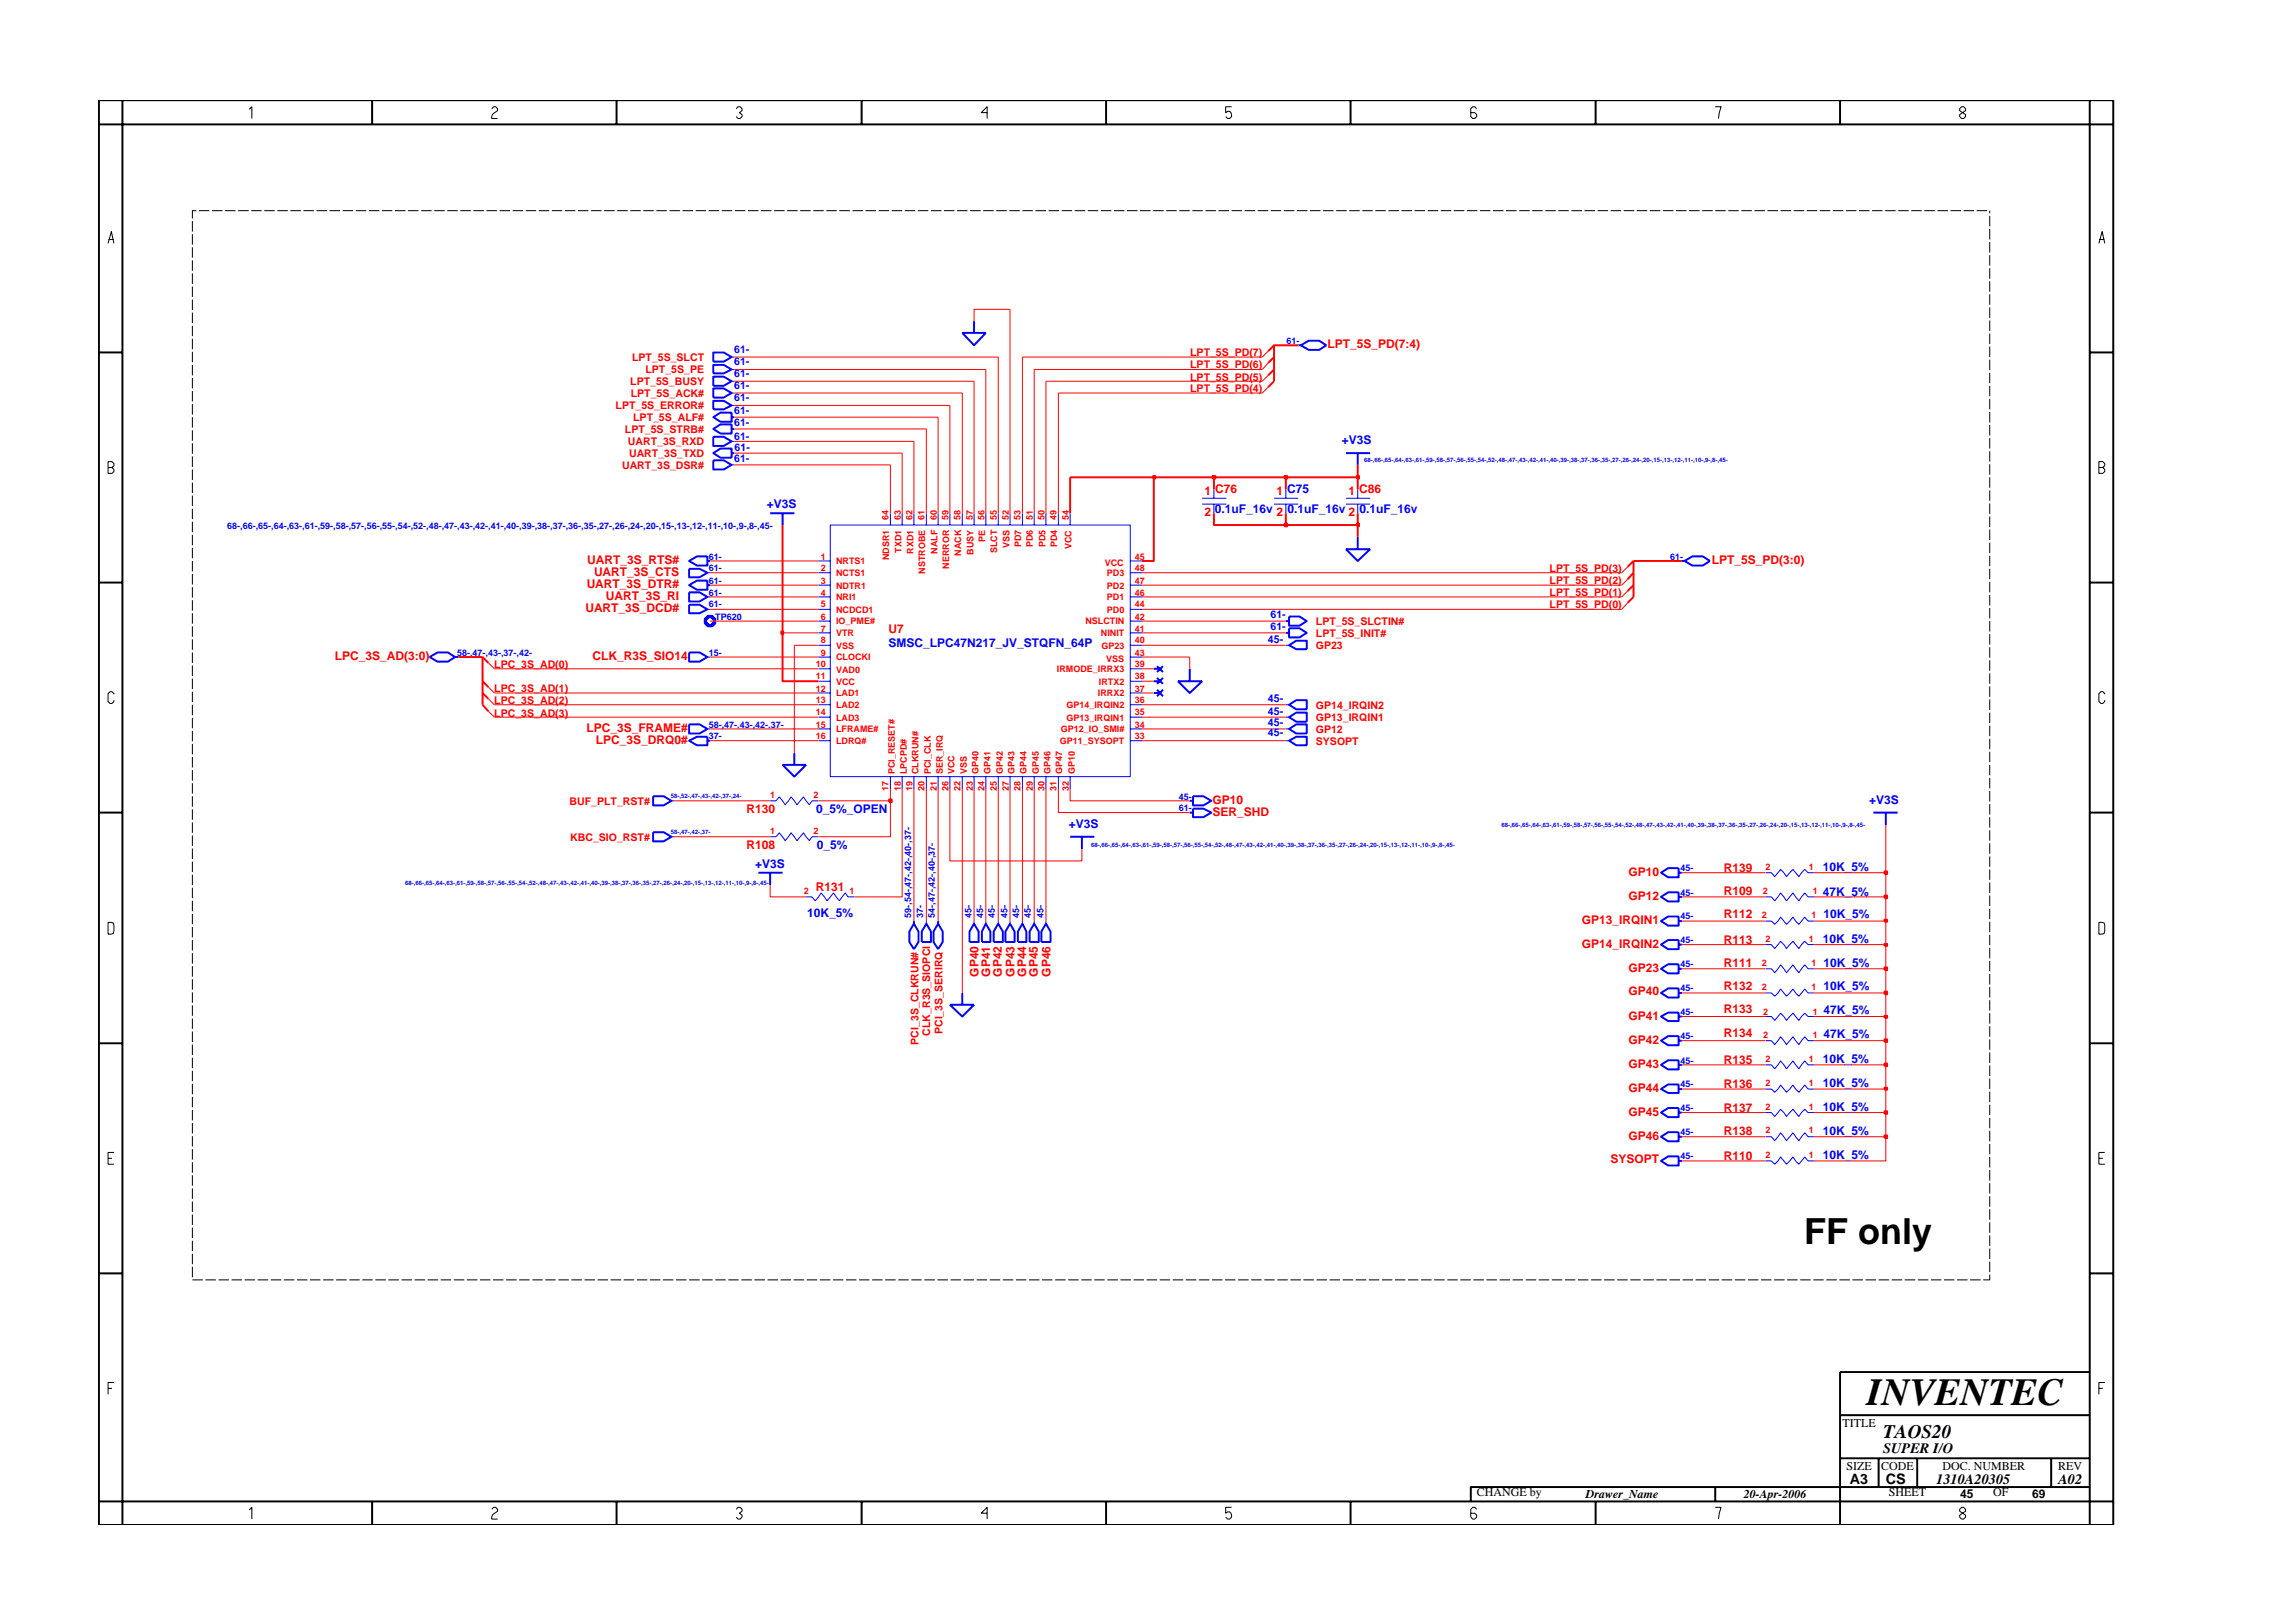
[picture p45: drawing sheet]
<svg xmlns="http://www.w3.org/2000/svg" width="297mm" height="210mm" viewBox="0 0 297 210" stroke-linecap="round" stroke-linejoin="round" font-family="sans-serif">
<defs><g id="words">
<text font-size="5" x="241.8" y="182">INVENTEC</text>
<text font-size="4.7" x="233.7" y="161.2">FF only</text>
<text font-size="2.5" x="244" y="186.3">TAOS20</text>
<g font-size="1.9">
<text x="244" y="188.2">SUPER I/O</text>
<text x="239.6" y="192.2">A3</text>
<text x="244.3" y="192.3">CS</text>
<text x="250.8" y="192.2">1310A20305</text>
<text x="266.6" y="192.2">A02</text>
</g>
<g font-size="1.6" fill="#f00">
<text x="172" y="45.1">LPT_5S_PD(7:4)</text>
<text x="156.1" y="64.1">1 C76</text>
<text x="165.4" y="64.1">1 C75</text>
<text x="174.7" y="64.1">1 C86</text>
<text x="156.1" y="66.9">2</text>
<text x="165.4" y="66.9">2</text>
<text x="174.7" y="66.9">2</text>
<text x="76" y="76.2">UART_3S_DTR#</text>
<text x="76.1" y="73.1">UART_3S_RTS#</text>
<text x="76.9" y="74.6">UART_3S_CTS</text>
<text x="78.5" y="77.7">UART_3S_RI</text>
<text x="221.8" y="73.1">LPT_5S_PD(3:0)</text>
<text x="75.8" y="79.3">UART_3S_DCD#</text>
<text x="115.1" y="82">U7</text>
<text x="43.4" y="85.5">LPC_3S_AD(3:0)</text>
<text x="76.8" y="85.5">CLK_R3S_SIO14</text>
<text x="76" y="94.8">LPC_3S_FRAME#</text>
<text x="77.2" y="96.4">LPC_3S_DRQ0#</text>
<text x="96.7" y="105.3">R130</text>
<text x="157.1" y="105.7">SER_SHD</text>
<text x="157.1" y="104.2">GP10</text>
<text x="96.7" y="109.9">R108</text>
<text x="210.9" y="113.5">GP10</text>
<text x="223.3" y="113">R139</text>
<text x="105.7" y="115.4">R131</text>
<text x="204.9" y="119.7">GP13_IRQIN1</text>
<text x="210.9" y="116.6">GP12</text>
<text x="223.3" y="115.9">R109</text>
<text x="223.3" y="119">R112</text>
<text x="204.9" y="122.8">GP14_IRQIN2</text>
<text x="210.9" y="125.9">GP23</text>
<text x="223.3" y="122.3">R113</text>
<text x="223.3" y="125.3">R111</text>
<text x="126.8" y="126.5" transform="rotate(-90 126.8 126.5)">GP40</text>
<text x="128.3" y="126.5" transform="rotate(-90 128.3 126.5)">GP41</text>
<text x="129.8" y="126.5" transform="rotate(-90 129.8 126.5)">GP42</text>
<text x="131.4" y="126.5" transform="rotate(-90 131.4 126.5)">GP43</text>
<text x="132.9" y="126.5" transform="rotate(-90 132.9 126.5)">GP44</text>
<text x="134.5" y="126.5" transform="rotate(-90 134.5 126.5)">GP45</text>
<text x="136.1" y="126.5" transform="rotate(-90 136.1 126.5)">GP46</text>
<text x="210.9" y="129">GP40</text>
<text x="223.3" y="131.2">R133</text>
<text x="223.3" y="128.3">R132</text>
<text x="210.9" y="132.1">GP41</text>
<text x="210.9" y="135.2">GP42</text>
<text x="223.3" y="137.8">R135</text>
<text x="223.3" y="134.4">R134</text>
<text x="210.9" y="138.4">GP43</text>
<text x="210.9" y="141.4">GP44</text>
<text x="223.3" y="140.9">R136</text>
<text x="210.9" y="144.5">GP45</text>
<text x="210.9" y="147.7">GP46</text>
<text x="223.3" y="144">R137</text>
<text x="223.3" y="147.1">R138</text>
<text x="208.6" y="150.7">SYSOPT</text>
<text x="223.3" y="150.2">R110</text>
</g>
<g font-size="1.6" fill="#00f">
<text x="173.8" y="57.5">+V3S</text>
<text x="99.3" y="65.8">+V3S</text>
<text x="157.4" y="66.5">0.1uF_16v</text>
<text x="166.8" y="66.5">0.1uF_16v</text>
<text x="176.1" y="66.5">0.1uF_16v</text>
<text x="115.1" y="83.8">SMSC_LPC47N217_JV_STQFN_64P</text>
<text x="105.7" y="105.3">0_5%_OPEN</text>
<text x="138.5" y="107.3">+V3S</text>
<text x="242.1" y="104.2">+V3S</text>
<text x="97.8" y="112.5">+V3S</text>
<text x="105.8" y="109.9">0_5%</text>
<text x="236.1" y="112.9">10K_5%</text>
<text x="104.6" y="118.7">10K_5%</text>
<text x="236.1" y="116">47K_5%</text>
<text x="236.2" y="119">10K_5%</text>
<text x="236.1" y="122.2">10K_5%</text>
<text x="236.2" y="125.3">10K_5%</text>
<text x="236.2" y="131.3">47K_5%</text>
<text x="236.2" y="128.3">10K_5%</text>
<text x="236.1" y="137.7">10K_5%</text>
<text x="236.2" y="134.5">47K_5%</text>
<text x="236.1" y="144">10K_5%</text>
<text x="236.1" y="140.8">10K_5%</text>
<text x="236.1" y="147">10K_5%</text>
<text x="236.1" y="150.1">10K_5%</text>
</g>
<g font-size="1.6">
<text x="238.7" y="184.8">TITLE</text>
<text x="239.2" y="190.4">SIZE</text>
<text x="243.7" y="190.4">CODE</text>
<text x="251.6" y="190.4">DOC. NUMBER</text>
<text x="266.6" y="190.4">REV</text>
<text x="191.3" y="193.9">CHANGE by</text>
<text x="205.4" y="194.1">Drawer_Name</text>
<text x="225.9" y="194.1">20-Apr-2006</text>
<text x="244.7" y="193.9">SHEET</text>
<text x="253.9" y="194.1">45</text>
<text x="258.2" y="193.9">OF</text>
<text x="263.3" y="194.1">69</text>
</g>
<g font-size="1.4" fill="#f00">
<text x="81.9" y="46.8">LPT_5S_SLCT</text>
<text x="154.2" y="46.2">LPT_5S_PD(7)</text>
<text x="154.2" y="47.7">LPT_5S_PD(6)</text>
<text x="79.7" y="53">LPT_5S_ERROR#</text>
<text x="81.6" y="49.9">LPT_5S_BUSY</text>
<text x="81.7" y="51.4">LPT_5S_ACK#</text>
<text x="83.6" y="48.4">LPT_5S_PE</text>
<text x="154.2" y="49.3">LPT_5S_PD(5)</text>
<text x="154.2" y="50.8">LPT_5S_PD(4)</text>
<text x="81" y="56.1">LPT_5S_STRB#</text>
<text x="81.3" y="57.7">UART_3S_RXD</text>
<text x="81.5" y="59.2">UART_3S_TXD</text>
<text x="82" y="54.6">LPT_5S_ALF#</text>
<text x="80.6" y="60.7">UART_3S_DSR#</text>
<text x="200.7" y="74.1">LPT_5S_PD(3)</text>
<text x="200.7" y="75.7">LPT_5S_PD(2)</text>
<text x="200.7" y="77.2">LPT_5S_PD(1)</text>
<text x="170.5" y="81">LPT_5S_SLCTIN#</text>
<text x="170.5" y="82.5">LPT_5S_INIT#</text>
<text x="200.7" y="78.8">LPT_5S_PD(0)</text>
<text x="64" y="89.7">LPC_3S_AD(1)</text>
<text x="64" y="86.6">LPC_3S_AD(0)</text>
<text x="170.5" y="84.1">GP23</text>
<text x="64" y="91.2">LPC_3S_AD(2)</text>
<text x="64" y="92.8">LPC_3S_AD(3)</text>
<text x="170.5" y="93.4">GP13_IRQIN1</text>
<text x="170.5" y="94.9">GP12</text>
<text x="170.5" y="91.8">GP14_IRQIN2</text>
<text x="170.5" y="96.5">SYSOPT</text>
<text x="73.8" y="104.3">BUF_PLT_RST#</text>
<text x="73.9" y="108.9">KBC_SIO_RST#</text>
<text x="119" y="135.3" transform="rotate(-90 119 135.3)">PCI_3S_CLKRUN#</text>
<text x="120.5" y="134.2" transform="rotate(-90 120.5 134.2)">CLK_R3S_SIOPCI</text>
<text x="122.1" y="134" transform="rotate(-90 122.1 134)">PCI_3S_SERIRQ</text>
</g>
<g font-size="1.4" fill="#00f">
<text x="95.1" y="45.8">61-</text>
<text x="95.1" y="47.3">61-</text>
<text x="95.1" y="50.4">61-</text>
<text x="95.1" y="53.6">61-</text>
<text x="95.1" y="48.9">61-</text>
<text x="95.1" y="51.9">61-</text>
<text x="95.1" y="57">61-</text>
<text x="95.1" y="59.9">61-</text>
<text x="95.1" y="55.2">61-</text>
<text x="95.2" y="58.4">61-</text>
<text x="164.3" y="83.3">45-</text>
<text x="164.6" y="81.6">61-</text>
<text x="164.6" y="80">61-</text>
<text x="164.3" y="95.4">45-</text>
<text x="164.3" y="91">45-</text>
<text x="164.3" y="94.1">45-</text>
<text x="164.3" y="92.6">45-</text>
</g>
<g font-size="1.2" fill="#00f">
<text x="166.7" y="44.6">61-</text>
<text x="29.4" y="68.5">68-,66-,65-,64-,63-,61-,59-,58-,57-,56-,55-,54-,52-,48-,47-,43-,42-,41-,40-,39-,38-,37-,36-,35-,27-,26-,24-,20-,15-,13-,12-,11-,10-,9-,8-,45-</text>
<text x="91.8" y="74">61-</text>
<text x="91.8" y="77.2">61-</text>
<text x="91.8" y="75.6">61-</text>
<text x="91.8" y="72.5">61-</text>
<text x="216.4" y="72.5">61-</text>
<text x="91.8" y="78.7">61-</text>
<text x="92.7" y="80.3">TP620</text>
<text x="59.2" y="84.9">58-,47-,43-,37-,42-</text>
<text x="91.8" y="84.9">15-</text>
<text x="91.8" y="95.8">37-</text>
<text x="91.8" y="94.3">58-,47-,43-,42-,37-</text>
<text x="152.7" y="103.6">45-</text>
<text x="152.7" y="105.1">61-</text>
<text x="217.7" y="112.9">45-</text>
<text x="118.1" y="118.9" transform="rotate(-90 118.1 118.9)">59-,54-,47-,42-,40-,37-</text>
<text x="119.6" y="118.9" transform="rotate(-90 119.6 118.9)">37-</text>
<text x="121.1" y="118.9" transform="rotate(-90 121.1 118.9)">54-,47-,42-,40-,37-</text>
<text x="125.8" y="118.9" transform="rotate(-90 125.8 118.9)">45-</text>
<text x="127.4" y="118.9" transform="rotate(-90 127.4 118.9)">45-</text>
<text x="128.9" y="118.9" transform="rotate(-90 128.9 118.9)">45-</text>
<text x="130.5" y="118.9" transform="rotate(-90 130.5 118.9)">45-</text>
<text x="132" y="118.9" transform="rotate(-90 132 118.9)">45-</text>
<text x="133.5" y="118.9" transform="rotate(-90 133.5 118.9)">45-</text>
<text x="135.2" y="118.9" transform="rotate(-90 135.2 118.9)">45-</text>
<text x="217.7" y="119.1">45-</text>
<text x="217.7" y="116">45-</text>
<text x="217.7" y="122.2">45-</text>
<text x="217.7" y="125.3">45-</text>
<text x="217.7" y="131.5">45-</text>
<text x="217.7" y="128.4">45-</text>
<text x="217.7" y="134.6">45-</text>
<text x="217.7" y="137.8">45-</text>
<text x="217.7" y="144">45-</text>
<text x="217.7" y="140.8">45-</text>
<text x="217.7" y="147.1">45-</text>
<text x="217.7" y="150.1">45-</text>
</g>
<g font-size="1.2" fill="#f00">
<text x="115.1" y="67.4" transform="rotate(-90 115.1 67.4)">64</text>
<text x="116.7" y="67.4" transform="rotate(-90 116.7 67.4)">63</text>
<text x="116.8" y="71.6" transform="rotate(-90 116.8 71.6)">TXD1</text>
<text x="118.2" y="67.4" transform="rotate(-90 118.2 67.4)">62</text>
<text x="118.3" y="71.7" transform="rotate(-90 118.3 71.7)">RXD1</text>
<text x="119.7" y="67.4" transform="rotate(-90 119.7 67.4)">61</text>
<text x="121.4" y="67.4" transform="rotate(-90 121.4 67.4)">60</text>
<text x="121.4" y="71.7" transform="rotate(-90 121.4 71.7)">NALF</text>
<text x="122.9" y="67.4" transform="rotate(-90 122.9 67.4)">59</text>
<text x="124.4" y="67.4" transform="rotate(-90 124.4 67.4)">58</text>
<text x="124.5" y="72" transform="rotate(-90 124.5 72)">NACK</text>
<text x="126" y="67.4" transform="rotate(-90 126 67.4)">57</text>
<text x="126.1" y="71.8" transform="rotate(-90 126.1 71.8)">BUSY</text>
<text x="127.5" y="67.4" transform="rotate(-90 127.5 67.4)">56</text>
<text x="127.6" y="70.2" transform="rotate(-90 127.6 70.2)">PE</text>
<text x="129.1" y="67.4" transform="rotate(-90 129.1 67.4)">55</text>
<text x="129.2" y="71.7" transform="rotate(-90 129.2 71.7)">SLCT</text>
<text x="130.7" y="67.4" transform="rotate(-90 130.7 67.4)">52</text>
<text x="130.8" y="70.9" transform="rotate(-90 130.8 70.9)">VSS</text>
<text x="132.2" y="67.4" transform="rotate(-90 132.2 67.4)">53</text>
<text x="132.3" y="70.9" transform="rotate(-90 132.3 70.9)">PD7</text>
<text x="133.8" y="67.4" transform="rotate(-90 133.8 67.4)">51</text>
<text x="133.8" y="70.9" transform="rotate(-90 133.8 70.9)">PD6</text>
<text x="135.3" y="67.4" transform="rotate(-90 135.3 67.4)">50</text>
<text x="135.4" y="70.9" transform="rotate(-90 135.4 70.9)">PD5</text>
<text x="136.8" y="67.4" transform="rotate(-90 136.8 67.4)">49</text>
<text x="136.9" y="70.9" transform="rotate(-90 136.9 70.9)">PD4</text>
<text x="138.5" y="67.4" transform="rotate(-90 138.5 67.4)">54</text>
<text x="138.8" y="71.1" transform="rotate(-90 138.8 71.1)">VCC</text>
<text x="106.3" y="74">2</text>
<text x="106.3" y="75.6">3</text>
<text x="106.3" y="77.2">4</text>
<text x="106.3" y="72.5">1</text>
<text x="108.3" y="74.6">NCTS1</text>
<text x="108.3" y="76.2">NDTR1</text>
<text x="108.3" y="77.8">NRI1</text>
<text x="108.3" y="73.1">NRTS1</text>
<text x="115.2" y="72.6" transform="rotate(-90 115.2 72.6)">NDSR1</text>
<text x="119.8" y="74.3" transform="rotate(-90 119.8 74.3)">NSTROBE</text>
<text x="123" y="73.7" transform="rotate(-90 123 73.7)">NERROR</text>
<text x="143.1" y="73.3">VCC</text>
<text x="143.4" y="77.8">PD1</text>
<text x="143.4" y="76.2">PD2</text>
<text x="143.4" y="74.6">PD3</text>
<text x="147" y="77.2">46</text>
<text x="147" y="75.6">47</text>
<text x="147" y="74">48</text>
<text x="147" y="72.5">45</text>
<text x="106.3" y="81.8">7</text>
<text x="106.3" y="80.3">6</text>
<text x="106.3" y="83.3">8</text>
<text x="106.3" y="78.7">5</text>
<text x="108.3" y="82.4">VTR</text>
<text x="108.3" y="80.9">IO_PME#</text>
<text x="108.3" y="79.4">NCDCD1</text>
<text x="140.6" y="80.9">NSLCTIN</text>
<text x="142.6" y="82.4">NINIT</text>
<text x="143.4" y="79.4">PD0</text>
<text x="147" y="81.8">41</text>
<text x="147" y="80.3">42</text>
<text x="147" y="78.7">44</text>
<text x="147" y="83.3">40</text>
<text x="105.7" y="89.6">12</text>
<text x="105.7" y="88">11</text>
<text x="105.7" y="86.5">10</text>
<text x="106.3" y="84.9">9</text>
<text x="108.3" y="85.6">CLOCKI</text>
<text x="108.3" y="87.2">VAD0</text>
<text x="108.3" y="84.1">VSS</text>
<text x="108.3" y="88.7">VCC</text>
<text x="136.9" y="87.1">IRMODE_IRRX3</text>
<text x="142.4" y="88.7">IRTX2</text>
<text x="142.7" y="84">GP23</text>
<text x="143.3" y="85.7">VSS</text>
<text x="147" y="86.5">39</text>
<text x="147" y="89.6">37</text>
<text x="147" y="88">38</text>
<text x="147" y="84.9">43</text>
<text x="105.7" y="91.1">13</text>
<text x="105.7" y="92.7">14</text>
<text x="105.7" y="95.8">16</text>
<text x="105.7" y="94.3">15</text>
<text x="108.3" y="90.2">LAD1</text>
<text x="108.3" y="91.7">LAD2</text>
<text x="108.3" y="93.3">LAD3</text>
<text x="108.3" y="94.9">LFRAME#</text>
<text x="137.4" y="94.9">GP12_IO_SMI#</text>
<text x="138.1" y="93.3">GP13_IRQIN1</text>
<text x="138.1" y="91.7">GP14_IRQIN2</text>
<text x="142.2" y="90.2">IRRX2</text>
<text x="147" y="95.8">33</text>
<text x="147" y="94.3">34</text>
<text x="147" y="92.7">35</text>
<text x="147" y="91.1">36</text>
<text x="108.3" y="96.4">LDRQ#</text>
<text x="115.9" y="100.3" transform="rotate(-90 115.9 100.3)">PCI_RESET#</text>
<text x="117.5" y="100.3" transform="rotate(-90 117.5 100.3)">LPCPD#</text>
<text x="119" y="100.3" transform="rotate(-90 119 100.3)">CLKRUN#</text>
<text x="120.6" y="100.3" transform="rotate(-90 120.6 100.3)">PCI_CLK</text>
<text x="122.1" y="100.3" transform="rotate(-90 122.1 100.3)">SER_IRQ</text>
<text x="123.6" y="100.3" transform="rotate(-90 123.6 100.3)">VCC</text>
<text x="125.3" y="100.3" transform="rotate(-90 125.3 100.3)">VSS</text>
<text x="126.8" y="100.3" transform="rotate(-90 126.8 100.3)">GP40</text>
<text x="128.3" y="100.3" transform="rotate(-90 128.3 100.3)">GP41</text>
<text x="129.9" y="100.3" transform="rotate(-90 129.9 100.3)">GP42</text>
<text x="131.4" y="100.3" transform="rotate(-90 131.4 100.3)">GP43</text>
<text x="133" y="100.3" transform="rotate(-90 133 100.3)">GP44</text>
<text x="134.6" y="100.3" transform="rotate(-90 134.6 100.3)">GP45</text>
<text x="136.1" y="100.3" transform="rotate(-90 136.1 100.3)">GP46</text>
<text x="137.3" y="96.4">GP11_SYSOPT</text>
<text x="137.6" y="100.3" transform="rotate(-90 137.6 100.3)">GP47</text>
<text x="139.2" y="100.3" transform="rotate(-90 139.2 100.3)">GP10</text>
<text x="99.8" y="103.4">1</text>
<text x="105.4" y="103.4">2</text>
<text x="115.1" y="102.5" transform="rotate(-90 115.1 102.5)">17</text>
<text x="116.7" y="102.5" transform="rotate(-90 116.7 102.5)">18</text>
<text x="118.2" y="102.5" transform="rotate(-90 118.2 102.5)">19</text>
<text x="119.7" y="102.5" transform="rotate(-90 119.7 102.5)">20</text>
<text x="121.4" y="102.5" transform="rotate(-90 121.4 102.5)">21</text>
<text x="122.9" y="102.5" transform="rotate(-90 122.9 102.5)">26</text>
<text x="124.4" y="102.5" transform="rotate(-90 124.4 102.5)">22</text>
<text x="126" y="102.5" transform="rotate(-90 126 102.5)">23</text>
<text x="127.5" y="102.5" transform="rotate(-90 127.5 102.5)">24</text>
<text x="129.1" y="102.5" transform="rotate(-90 129.1 102.5)">25</text>
<text x="130.7" y="102.5" transform="rotate(-90 130.7 102.5)">27</text>
<text x="132.2" y="102.5" transform="rotate(-90 132.2 102.5)">28</text>
<text x="133.8" y="102.5" transform="rotate(-90 133.8 102.5)">29</text>
<text x="135.3" y="102.5" transform="rotate(-90 135.3 102.5)">30</text>
<text x="136.8" y="102.5" transform="rotate(-90 136.8 102.5)">31</text>
<text x="138.5" y="102.5" transform="rotate(-90 138.5 102.5)">32</text>
<text x="99.8" y="108.1">1</text>
<text x="105.4" y="108.1">2</text>
<text x="228.7" y="112.7">2</text>
<text x="234.3" y="112.7">1</text>
<text x="104.1" y="115.8">2</text>
<text x="110" y="115.8">1</text>
<text x="228.2" y="118.9">2</text>
<text x="228.4" y="115.8">2</text>
<text x="234.7" y="119">1</text>
<text x="234.8" y="115.8">1</text>
<text x="228.2" y="125.1">2</text>
<text x="228.7" y="122">2</text>
<text x="234.3" y="122">1</text>
<text x="234.7" y="125.2">1</text>
<text x="228.2" y="128.2">2</text>
<text x="228.4" y="131.5">2</text>
<text x="234.7" y="128.3">1</text>
<text x="234.8" y="131.5">1</text>
<text x="228.4" y="134.5">2</text>
<text x="228.7" y="137.5">2</text>
<text x="234.3" y="137.5">1</text>
<text x="234.8" y="134.5">1</text>
<text x="228.7" y="143.8">2</text>
<text x="228.7" y="140.7">2</text>
<text x="234.3" y="143.8">1</text>
<text x="234.3" y="140.7">1</text>
<text x="228.7" y="150">2</text>
<text x="228.7" y="146.8">2</text>
<text x="234.3" y="150">1</text>
<text x="234.3" y="146.8">1</text>
</g>
<g font-size=".8" fill="#00f">
<text x="176.7" y="59.9">68-,66-,65-,64-,63-,61-,59-,58-,57-,56-,55-,54-,52-,48-,47-,43-,42-,41-,40-,39-,38-,37-,36-,35-,27-,26-,24-,20-,15-,13-,12-,11-,10-,9-,8-,45-</text>
<text x="86.9" y="103.4">58-,52-,47-,43-,42-,37-,24-</text>
<text x="194.5" y="107.1">68-,66-,65-,64-,63-,61-,59-,58-,57-,56-,55-,54-,52-,48-,47-,43-,42-,41-,40-,39-,38-,37-,36-,35-,27-,26-,24-,20-,15-,13-,12-,11-,10-,9-,8-,45-</text>
<text x="86.9" y="108.1">58-,47-,42-,37-</text>
<text x="141.3" y="109.8">68-,66-,65-,64-,63-,61-,59-,58-,57-,56-,55-,54-,52-,48-,47-,43-,42-,41-,40-,39-,38-,37-,36-,35-,27-,26-,24-,20-,15-,13-,12-,11-,10-,9-,8-,45-</text>
<text x="52.5" y="114.7">68-,66-,65-,64-,63-,61-,59-,58-,57-,56-,55-,54-,52-,48-,47-,43-,42-,41-,40-,39-,38-,37-,36-,35-,27-,26-,24-,20-,15-,13-,12-,11-,10-,9-,8-,45-</text>
</g>
</g></defs>
<g fill="none" stroke="#00f" stroke-width=".25">
<path d="M92.4 55.6l.9-.6h1.5v1.2h-1.5zM92.4 54l.9-.5h1.5v1.1h-1.5zM92.4 59.6h1.4l1 .6-1 .6h-1.4zM92.4 50.3h1.4l1 .6-1 .6h-1.4zM92.4 58.7l.9-.6h1.5v1.2h-1.5zM92.4 56.6h1.4l1 .6-1 .6h-1.4zM92.4 51.9h1.4l1 .6-1 .5h-1.4zM92.4 45.7h1.4l1 .6-1 .5h-1.4zM92.4 47.3h1.4l1 .6-1 .5h-1.4zM92.4 48.8h1.4l1 .6-1 .6h-1.4zM94.8 55.6h.3M94.8 54h.3"/>
<path d="M94.8 58.7h.3M124.7 43.1h3l-1.5 1.6zM126.2 41.6v1.5M168.2 44.7h.3M168.5 44.7l1-.6h1.4l.9 .6-.9 .6h-1.4zM174.4 58.7h3.1M175.9 58.7v1.5M89.3 78.3h1.3l1 .6-1 .5h-1.3zM89.3 73.7h1.3l1 .5-1 .6h-1.3zM89.3 75.8l1-.6h1.3v1.2h-1.3zM89.3 76.7h1.3l1 .6-1 .6h-1.3zM89.3 72.7l1-.6h1.3v1.2h-1.3z"/>
<path d="M91.6 72.7h.4M91.6 75.8h.4M99.8 66.5h3.1M101.4 66.5v1.5M167 79.9h1.3l1 .6-1 .6h-1.3zM174.4 71.1h3.1l-1.6 1.6zM175.9 69.5v1.6M217.9 72.7h.3M218.2 72.7l1-.6h1.4l.9 .6-.9 .6h-1.4zM55.7 85.1l1-.6h1.3l1 .6-1 .6h-1.3zM59 85.1h.4M89.3 96l1-.6h1.3v1.1h-1.3z"/>
<path d="M89.3 93.8h1.3l1 .6-1 .6h-1.3zM89.3 84.5h1.3l1 .6-1 .6h-1.3zM91.6 96h.4M101.4 99.1h3l-1.5 1.5zM102.9 97.6v1.5M149.5 89.8h.8M149.5 88.3h.8M149.5 86.6h.8M149.9 89.4l.8 .8M149.9 87.8l.8 .8M149.9 86.3l.8 .8M150.7 89.4l-.8 .8"/>
<path d="M150.7 87.8l-.8 .8M150.7 86.3l-.8 .8M152.6 88.3h3.1l-1.6 1.5zM154.1 86.6v1.7M166.6 80.5h.4M166.6 82h.4M167 96l.9-.6h1.4v1.1h-1.4zM167 92.9l.9-.6h1.4v1.2h-1.4zM167 81.4h1.3l1 .6-1 .6h-1.3zM167 91.3l.9-.6h1.4v1.2h-1.4zM167 94.4l.9-.6h1.4v1.2h-1.4zM167 83.6l.9-.6h1.4v1.1h-1.4z"/>
<path d="M84.6 107.8h1.4l1 .6-1 .6h-1.4zM84.6 103.2h1.4l1 .5-1 .6h-1.4zM98.2 113.1h3.2M99.8 113.1v1.6M118.4 119.7l.6 1v1.3l-.6 1-.6-1v-1.3zM118.4 119.3v.4M120 119.7l.6 1v1.3h-1.2v-1.3zM121.5 119.7l.6 1v1.3l-.6 1-.6-1v-1.3zM121.5 119.3v.4M126.2 119.7l.6 1v1.3h-1.2v-1.3zM127.7 119.7l.6 1v1.3h-1.1v-1.3zM129.3 119.7l.6 1v1.3h-1.2v-1.3z"/>
<path d="M130.8 119.7l.6 1v1.3h-1.2v-1.3zM132.4 119.7l.6 1v1.3h-1.1v-1.3zM134 119.7l.6 1v1.3h-1.2v-1.3zM135.5 119.7l.6 1v1.3h-1.2v-1.3zM138.6 108.4h3.2M140.2 108.4v1.6M154.1 103.7h.4M154.1 105.3h.4M154.5 103.2h1.4l1 .5-1 .6h-1.4zM154.5 104.8h1.4l1 .5-1 .6h-1.4zM215.2 119.3l.9-.6h1.4v1.2h-1.4zM215.2 116.2l.9-.6h1.4v1.2h-1.4z"/>
<path d="M215.2 113.1l.9-.6h1.4v1.2h-1.4zM217.5 119.3h.4M217.5 116.2h.4M217.5 113.1h.4M242.7 105.3h3.1M244.3 105.3v1.6M123 130.2h3.2l-1.5 1.5zM124.7 128.6v1.6M215.2 128.6l.9-.6h1.4v1.2h-1.4zM215.2 131.7l.9-.5h1.4v1.1h-1.4zM215.2 134.8l.9-.6h1.4v1.2h-1.4zM215.2 122.4l.9-.6h1.4v1.2h-1.4z"/>
<path d="M215.2 125.5l.9-.6h1.4v1.2h-1.4zM215.2 138l.9-.6h1.4v1.1h-1.4zM217.5 128.6h.4M217.5 131.7h.4M217.5 134.8h.4M217.5 122.4h.4M217.5 125.5h.4M217.5 138h.4M215.2 141.1l.9-.6h1.4v1.1h-1.4zM215.2 144.1l.9-.6h1.4v1.2h-1.4zM215.2 150.4l.9-.6h1.4v1.2h-1.4zM215.2 147.3l.9-.6h1.4v1.2h-1.4z"/>
<path d="M217.5 141.1h.4M217.5 144.1h.4M217.5 150.4h.4M217.5 147.3h.4"/>
</g>
<g fill="none" stroke="#00f" stroke-width=".13">
<path d="M94.8 50.9h.3M94.8 57.2h.3M94.8 52.5h.3M94.8 46.3h.3M94.8 47.9h.3M94.8 49.4h.3M91.6 78.9h.4M91.6 74.2h.4M91.6 77.3h.4M94.8 60.2h.3M106 78.9h1.6M106 74.2h1.6"/>
<path d="M106 72.7h1.6M106 75.8h1.6M106 77.3h1.6M107.6 68h38.8v32.6h-38.8zM115.3 66.5v1.5M116.9 66.5v1.5M118.4 66.5v1.5M120 66.5v1.5M121.5 66.5v1.5M123 66.5v1.5M124.7 66.5v1.5M126.2 66.5v1.5"/>
<path d="M127.7 66.5v1.5M129.3 66.5v1.5M130.8 66.5v1.5M132.4 66.5v1.5M134 66.5v1.5M135.5 66.5v1.5M137.1 66.5v1.5M138.6 66.5v1.5M146.4 78.9h1.5M146.4 74.2h1.5M146.4 72.7h1.5M146.4 75.8h1.5"/>
<path d="M146.4 77.3h1.5M155.7 64.5h3.2M155.7 65.3h3.2M157.3 63.4v1.1M157.3 65.3v1.2M165 64.5h3.2M165 65.3h3.2M166.6 63.4v1.1M166.6 65.3v1.2M174.4 64.5h3.1M174.4 65.3h3.1M175.9 63.4v1.1"/>
<path d="M175.9 65.3v1.2M91.6 85.1h.4M91.6 94.4h.4M106 96h1.6M106 92.9h1.6M106 91.3h1.6M106 80.5h1.6M106 82h1.6M106 83.6h1.6M106 85.1h1.6M106 86.6h1.6M106 88.3h1.6"/>
<path d="M106 89.8h1.6M106 94.4h1.6M146.4 96h1.5M146.4 92.9h1.5M146.4 91.3h1.5M146.4 80.5h1.5M146.4 82h1.5M146.4 83.6h1.5M146.4 85.1h1.5M146.4 86.6h1.5M146.4 88.3h1.5M146.4 89.8h1.5"/>
<path d="M146.4 94.4h1.5M166.6 96h.4M166.6 92.9h.4M166.6 91.3h.4M166.6 83.6h.4M166.6 94.4h.4M87 108.4h.3M87 103.7h.3M99.8 103.7h.7l.5-.5 .7 1.1 .8-1.1 .7 1.1 .9-1.1 .7 1.1 .4-.6h.8M99.8 108.4h.7l.5-.5 .7 1 .8-1 .7 1 .9-1 .7 1 .4-.5h.8M104.4 116.2h.8l.4 .5 .8-1 .7 1 .9-1 .7 1 .8-1 .3 .5h.9M115.3 100.6v1.6"/>
<path d="M116.9 100.6v1.6M118.4 100.6v1.6M120 100.6v1.6M120 119.3v.4M121.5 100.6v1.6M123 100.6v1.6M124.7 100.6v1.6M126.2 100.6v1.6M126.2 119.3v.4M127.7 100.6v1.6M127.7 119.3v.4M129.3 100.6v1.6"/>
<path d="M129.3 119.3v.4M130.8 100.6v1.6M130.8 119.3v.4M132.4 100.6v1.6M132.4 119.3v.4M134 100.6v1.6M134 119.3v.4M135.5 100.6v1.6M135.5 119.3v.4M137.1 100.6v1.6M138.6 100.6v1.6M228.7 116.2h.8l.4 .5 .8-1 .7 1 .9-1 .7 1 .8-1 .4 .5h.8"/>
<path d="M228.7 113.1h.8l.4 .5 .8-1 .7 1 .9-1 .7 1 .8-1 .4 .5h.8M228.7 119.3h.8l.4 .4 .8-.9 .7 .9 .9-.9 .7 .9 .8-.9 .4 .5h.8M228.7 122.4h.8l.4 .5 .8-1 .7 1 .9-1 .7 1 .8-1 .4 .5h.8M228.7 134.8h.8l.4 .5 .8-1 .7 1 .9-1 .7 1 .8-1 .4 .5h.8M228.7 125.5h.8l.4 .5 .8-1 .7 1 .9-1 .7 1 .8-1 .4 .5h.8M228.7 138h.8l.4 .5 .8-1.1 .7 1.1 .9-1.1 .7 1.1 .8-1.1 .4 .6h.8M228.7 128.6h.8l.4 .5 .8-1 .7 1 .9-1 .7 1 .8-1 .4 .5h.8M228.7 131.7h.8l.4 .5 .8-.9 .7 .9 .9-.9 .7 .9 .8-.9 .4 .4h.8M228.7 141.1h.8l.4 .4 .8-.9 .7 .9 .9-.9 .7 .9 .8-.9 .4 .5h.8M228.7 144.1h.8l.4 .5 .8-.9 .7 .9 .9-.9 .7 .9 .8-.9 .4 .4h.8M228.7 150.4h.8l.4 .4 .8-.9 .7 .9 .9-.9 .7 .9 .8-.9 .4 .5h.8M228.7 147.3h.8l.4 .5 .8-1 .7 1 .9-1 .7 1 .8-1 .4 .5h.8"/>
</g>
<g fill="none" stroke="#f00" stroke-width=".13">
<path d="M164.3 45.5l-.8 .8M164.3 50.2l-.8 .7M164.3 47l-.8 .9M164.3 48.6l-.8 .8M210.8 75l-.7 .8M210.8 73.4l-.7 .8M210.8 78.1l-.7 .8M210.8 76.6l-.7 .7M63.3 89l.7 .8M63.3 90.5l.7 .8M63.3 92.1l.7 .8M63.3 85.9l.7 .7"/>
<path d="M217.9 150.4h10.8M217.9 147.3h10.8M235 147.3h9.3v3.1h-9.3"/>
</g>
<path d="M165 44.7l-.7 .8M165 49.4l-.7 .8M165 46.3l-.7 .7M165 47.9l-.7 .7M211.6 74.2l-.8 .8M211.6 72.7l-.8 .7M211.6 77.3l-.8 .8M211.6 75.8l-.8 .8M62.5 88.3l.8 .7M62.5 89.8l.8 .7M62.5 91.3l.8 .8M62.5 85.1l.8 .8" fill="none" stroke="#f00" stroke-width=".25"/>
<path d="M91.4 80.2l.3-.3h.5l.4 .3v.5l-.4 .4h-.5l-.3-.4z" fill="none" stroke="#00f" stroke-width=".42"/>
<path d="M244.1 147.1h.4v.3h-.4z" fill="#8e2323"/>
<path d="M244.1 147.1h.4v.3h-.4z" fill="none" stroke="#f00" stroke-width=".25"/>
<path d="M217.9 144.1h10.8M235 144.1h9.3v3.2" fill="none" stroke="#f00" stroke-width=".13"/>
<path d="M244.1 144h.4v.3h-.4z" fill="#8e2323"/>
<path d="M244.1 144h.4v.3h-.4z" fill="none" stroke="#f00" stroke-width=".25"/>
<path d="M217.9 141.1h10.8M235 141.1h9.3v3" fill="none" stroke="#f00" stroke-width=".13"/>
<path d="M244.1 140.9h.4v.3h-.4z" fill="#8e2323"/>
<path d="M244.1 140.9h.4v.3h-.4z" fill="none" stroke="#f00" stroke-width=".25"/>
<path d="M217.9 138h10.8M235 138h9.3v3.1" fill="none" stroke="#f00" stroke-width=".13"/>
<path d="M244.1 137.8h.4v.3h-.4z" fill="#8e2323"/>
<path d="M244.1 137.8h.4v.3h-.4z" fill="none" stroke="#f00" stroke-width=".25"/>
<path d="M217.9 134.8h10.8M235 134.8h9.3v3.2" fill="none" stroke="#f00" stroke-width=".13"/>
<path d="M244.1 134.6h.4v.4h-.4z" fill="#8e2323"/>
<path d="M244.1 134.6h.4v.4h-.4z" fill="none" stroke="#f00" stroke-width=".25"/>
<path d="M217.9 131.7h10.8M235 131.7h9.3v3.1" fill="none" stroke="#f00" stroke-width=".13"/>
<path d="M244.1 131.6h.4v.3h-.4z" fill="#8e2323"/>
<path d="M244.1 131.6h.4v.3h-.4z" fill="none" stroke="#f00" stroke-width=".25"/>
<path d="M124.7 102.2v26.4M217.9 128.6h10.8M235 128.6h9.3v3.1" fill="none" stroke="#f00" stroke-width=".13"/>
<path d="M244.1 128.5h.4v.3h-.4z" fill="#8e2323"/>
<path d="M244.1 128.5h.4v.3h-.4z" fill="none" stroke="#f00" stroke-width=".25"/>
<path d="M217.9 125.5h10.8M235 125.5h9.3v3.1" fill="none" stroke="#f00" stroke-width=".13"/>
<path d="M244.1 125.3h.4v.4h-.4z" fill="#8e2323"/>
<path d="M244.1 125.3h.4v.4h-.4z" fill="none" stroke="#f00" stroke-width=".25"/>
<path d="M217.9 122.4h10.8M235 122.4h9.3v3.1" fill="none" stroke="#f00" stroke-width=".13"/>
<path d="M244.1 122.3h.4v.2h-.4z" fill="#8e2323"/>
<path d="M244.1 122.3h.4v.2h-.4z" fill="none" stroke="#f00" stroke-width=".25"/>
<path d="M118.4 102.2v17.1M120 102.2v17.1M121.5 102.2v17.1M126.2 102.2v17.1M127.7 102.2v17.1M129.3 102.2v17.1M130.8 102.2v17.1M132.4 102.2v17.1M134 102.2v17.1M135.5 102.2v17.1M217.9 119.3h10.8M235 119.3h9.3v3.1" fill="none" stroke="#f00" stroke-width=".13"/>
<path d="M244.1 119.2h.4v.2h-.4z" fill="#8e2323"/>
<path d="M244.1 119.2h.4v.2h-.4z" fill="none" stroke="#f00" stroke-width=".25"/>
<path d="M99.8 114.7v1.5h4.6M116.9 102.2v14h-6.2M217.9 116.2h10.8M235 116.2h9.3v3.1" fill="none" stroke="#f00" stroke-width=".13"/>
<path d="M244.1 116h.4v.4h-.4z" fill="#8e2323"/>
<path d="M244.1 116h.4v.4h-.4z" fill="none" stroke="#f00" stroke-width=".25"/>
<path d="M217.9 113.1h10.8M235 113.1h9.3v3.1" fill="none" stroke="#f00" stroke-width=".13"/>
<path d="M244.1 112.9h.4v.3h-.4z" fill="#8e2323"/>
<path d="M244.1 112.9h.4v.3h-.4z" fill="none" stroke="#f00" stroke-width=".25"/>
<path d="M87.3 108.4h12.5M87.3 103.7h12.5M106 103.7h9.3v4.7h-9.3M123 102.2v9.3h17.2v-1.5M137.1 102.2v3.1h17M244.3 106.9v6.2" fill="none" stroke="#f00" stroke-width=".13"/>
<path d="M115.2 103.6h.3v.3h-.3z" fill="#8e2323"/>
<path d="M59.4 85.1h3.1v6.2M101.4 82v6.3h4.6M115.2 103.6h.3v.3h-.3z" fill="none" stroke="#f00" stroke-width=".25"/>
<g fill="none" stroke="#f00" stroke-width=".13">
<path d="M64 92.9h42M64 91.3h42M64 89.8h42M64 86.6h42M92 96h14M92 94.4h14M92 85.1h14M106 83.6h-3.1v14M147.9 96h18.7M147.9 94.4h18.7M147.9 92.9h18.7M147.9 91.3h18.7"/>
<path d="M147.9 89.8h1.6M147.9 88.3h1.6M147.9 86.6h1.6M147.9 85.1h6.2v1.5M147.9 83.6h18.7M115.3 102.2v1.5M138.6 102.2v1.5h15.5"/>
</g>
<path d="M101.2 81.8h.3v.4h-.3z" fill="#8e2323"/>
<path d="M101.4 68v14M149.5 61.8v10.9h-1.6M157.3 66.5v1.5h9.3M175.9 68v1.5M217.9 72.7h-6.3v4.6M101.2 81.8h.3v.4h-.3z" fill="none" stroke="#f00" stroke-width=".25"/>
<g fill="none" stroke="#f00" stroke-width=".13">
<path d="M92 78.9h14M92 77.3h14M92 75.8h14M92 74.2h14M92 72.7h14M147.9 78.9h62.2M147.9 77.3h62.2M147.9 75.8h62.2M147.9 74.2h62.2M92 80.5h14M101.4 82h4.6M147.9 82h18.7"/>
<path d="M147.9 80.5h18.7"/>
</g>
<path d="M166.4 67.8h.3v.4h-.3z" fill="#8e2323"/>
<path d="M166.4 67.8h.3v.4h-.3zM166.6 66.5v1.5h9.3" fill="none" stroke="#f00" stroke-width=".25"/>
<path d="M175.8 67.8h.3v.4h-.3z" fill="#8e2323"/>
<path d="M149.5 61.8h-10.9v4.7M157.3 61.8v1.6M166.6 61.8v1.6M175.8 67.8h.3v.4h-.3zM175.9 61.8v1.6M175.9 66.5v1.5" fill="none" stroke="#f00" stroke-width=".25"/>
<g fill="none" stroke="#f00" stroke-width=".13">
<path d="M116.9 58.7v7.8M118.4 57.2v9.3M120 55.6v10.9M121.5 54v12.5M123 52.5v14M124.7 50.9v15.6M126.2 49.4v17.1M127.7 47.9v18.6M129.3 46.3v20.2M130.8 40.1v26.4M132.4 46.3v20.2M134 47.9v18.6"/>
<path d="M135.5 49.4v17.1M137.1 50.9v15.6M115.3 60.2v6.3"/>
</g>
<path d="M149.4 61.7h.2v.3h-.2z" fill="#8e2323"/>
<path d="M149.4 61.7h.2v.3h-.2zM149.5 61.8h7.8" fill="none" stroke="#f00" stroke-width=".25"/>
<path d="M157.1 61.7h.3v.3h-.3z" fill="#8e2323"/>
<path d="M157.1 61.7h.3v.3h-.3zM157.3 61.8h9.3" fill="none" stroke="#f00" stroke-width=".25"/>
<path d="M166.4 61.7h.3v.3h-.3z" fill="#8e2323"/>
<path d="M166.4 61.7h.3v.3h-.3zM166.6 61.8h9.3" fill="none" stroke="#f00" stroke-width=".25"/>
<path d="M175.8 61.7h.3v.3h-.3z" fill="#8e2323"/>
<path d="M168.2 44.7h-3.2v4.7M175.8 61.7h.3v.3h-.3zM175.9 60.2v1.6" fill="none" stroke="#f00" stroke-width=".25"/>
<g fill="none" stroke="#f00" stroke-width=".13">
<path d="M95.1 58.7h21.8M95.1 57.2h23.3M95.1 55.6h24.9M95.1 54h26.4M95.1 52.5h27.9M95.1 50.9h29.6M95.1 49.4h31.1M95.1 47.9h32.6M95.1 46.3h34.2M130.8 40.1h-4.6v1.5M132.4 46.3h31.1M134 47.9h29.5"/>
<path d="M135.5 49.4h28M137.1 50.9h26.4M95.1 60.2h20.2"/>
</g>
<g fill="none" stroke="#000" stroke-width=".25">
<path d="M12.8 13h261v184.6h-261zM12.8 16.1h261M15.9 13v184.6M48.2 13v3.1M79.9 13v3.1M111.6 13v3.1M143.3 13v3.1M174.9 13v3.1M206.7 13v3.1M238.4 13v3.1M270.7 13v184.6M12.8 45.7h3.1"/>
<path d="M270.7 45.7h3.1M12.8 75.5h3.1M270.7 75.5h3.1M12.8 105.3h3.1M270.7 105.3h3.1M12.8 135.2h3.1M270.7 135.2h3.1M12.8 165h3.1M270.7 165h3.1M270.7 177.7h-32.3v19.9M12.8 194.5h261M48.2 194.5v3.1"/>
<path d="M79.9 194.5v3.1M111.6 194.5v3.1M143.3 194.5v3.1M174.9 194.5v3.1M206.7 194.5v3.1M222.2 192.6v1.9M238.4 183.3h32.3M238.4 188.9h32.3M243.4 188.9v3.7M248.4 188.9v3.7M265.7 188.9v3.7M270.7 192.6h-80.2v1.9"/>
</g>
<g fill="none" stroke="#000" stroke-width=".13">
<path d="M32.3 14.2l.3-.4v1.6M63.7 14.1l.3-.3h.2l.3 .3v.2l-.5 .4-.3 .4v.3h.8M95.4 14.1l.2-.3h.3l.2 .3v.2l-.3 .3 .3 .2v.3l-.2 .3h-.3l-.2-.3M127.9 14.6h-.8l.8-.8v1.6M159.5 13.8h-.7v.8l.2-.2a.5 .5 0 0 1 .5 .7l-.2 .3h-.3l-.2-.3M191.3 14.1l-.3-.3h-.2l-.3 .3v1l.3 .3h.2l.3-.3v-.3l-.3-.2h-.5M222.2 13.8h.8l-.4 1.6M253.9 14.1l.2-.3h.3l.2 .3v.2l-.7 .5v.3l.2 .3h.3l.2-.3v-.3l-.7-.5zM14 31.5l.4-1.5 .4 1.5M14.1 31h.6M24.9 28.6v1.4M24.9 30.3v1.4"/>
<path d="M24.9 32v1.4M24.9 33.7v1.4M24.9 35.4v1.4M24.9 37.1v1.4M24.9 38.8v1.4M25.4 27.3h-.5v1M25.8 27.3h1.3M27.5 27.3h1.3M29.2 27.3h1.3M30.8 27.3h1.4M32.5 27.3h1.4M34.2 27.3h1.4"/>
<path d="M35.9 27.3h1.4M37.6 27.3h1.4M39.3 27.3h1.4M41 27.3h1.4M42.7 27.3h1.4M44.4 27.3h1.3M46.1 27.3h1.3M47.8 27.3h1.3M49.5 27.3h1.3M51.2 27.3h1.3M52.9 27.3h1.3M54.6 27.3h1.3"/>
<path d="M56.2 27.3h1.4M57.9 27.3h1.4M59.6 27.3h1.4M61.3 27.3h1.4M63 27.3h1.4M64.7 27.3h1.4M66.4 27.3h1.4M68.1 27.3h1.4M69.8 27.3h1.3M71.5 27.3h1.3M73.2 27.3h1.3M74.9 27.3h1.3"/>
<path d="M76.6 27.3h1.3M78.3 27.3h1.3M80 27.3h1.3M81.6 27.3h1.4M83.3 27.3h1.4M85 27.3h1.4M86.7 27.3h1.4M88.4 27.3h1.4M90.1 27.3h1.4M91.8 27.3h1.4M93.5 27.3h1.4M95.2 27.3h1.3"/>
<path d="M96.9 27.3h1.3M98.6 27.3h1.3M100.3 27.3h1.3M102 27.3h1.3M103.7 27.3h1.3M105.4 27.3h1.3M107 27.3h1.4M108.7 27.3h1.4M110.4 27.3h1.4M112.1 27.3h1.4M113.8 27.3h1.4M115.5 27.3h1.4"/>
<path d="M117.2 27.3h1.4M118.9 27.3h1.4M120.6 27.3h1.3M122.3 27.3h1.3M124 27.3h1.3M125.7 27.3h1.3M127.4 27.3h1.3M129.1 27.3h1.3M130.8 27.3h1.3M132.4 27.3h1.4M134.1 27.3h1.4M135.8 27.3h1.4"/>
<path d="M137.5 27.3h1.4M139.2 27.3h1.4M140.9 27.3h1.4M142.6 27.3h1.4M144.3 27.3h1.4M146 27.3h1.3M147.7 27.3h1.3M149.4 27.3h1.3M151.1 27.3h1.3M152.8 27.3h1.3M154.5 27.3h1.3M156.2 27.3h1.3"/>
<path d="M157.8 27.3h1.4M159.5 27.3h1.4M161.2 27.3h1.4M162.9 27.3h1.4M164.6 27.3h1.4M166.3 27.3h1.4M168 27.3h1.4M169.7 27.3h1.4M171.4 27.3h1.3M173.1 27.3h1.3M174.8 27.3h1.3M176.5 27.3h1.3"/>
<path d="M178.2 27.3h1.3M179.9 27.3h1.3M181.6 27.3h1.3M183.2 27.3h1.4M184.9 27.3h1.4M186.6 27.3h1.4M188.3 27.3h1.4M190 27.3h1.4M191.7 27.3h1.4M193.4 27.3h1.4M195.1 27.3h1.4M196.8 27.3h1.3"/>
<path d="M198.5 27.3h1.3M200.2 27.3h1.3M201.9 27.3h1.3M203.6 27.3h1.3M205.3 27.3h1.3M207 27.3h1.3M208.6 27.3h1.4M210.3 27.3h1.4M212 27.3h1.4M213.7 27.3h1.4M215.4 27.3h1.4M217.1 27.3h1.4"/>
<path d="M218.8 27.3h1.4M220.5 27.3h1.4M222.2 27.3h1.3M223.9 27.3h1.3M225.6 27.3h1.3M227.3 27.3h1.3M229 27.3h1.3M230.7 27.3h1.3M232.4 27.3h1.3M234 27.3h1.4M235.7 27.3h1.4M237.4 27.3h1.4"/>
<path d="M239.1 27.3h1.4M240.8 27.3h1.4M242.5 27.3h1.4M244.2 27.3h1.4M245.9 27.3h1.4M247.6 27.3h1.3M249.3 27.3h1.3M251 27.3h1.3M252.7 27.3h1.3M254.4 27.3h1.3M256.1 27.3h1.3M257.8 27.3v.3"/>
<path d="M257.8 28v1.3M257.8 29.7v1.3M257.8 31.4v1.3M257.8 33v1.4M257.8 34.7v1.4M257.8 36.4v1.4M257.8 38.1v1.4M257.8 39.8v1.4M271.9 31.5l.4-1.5 .4 1.5M272 31h.6M14 59.8h.5l.3 .3v.2l-.3 .3 .3 .2v.3l-.3 .2h-.5zM24.9 40.5v1.4"/>
<path d="M24.9 42.2v1.3M24.9 43.9v1.3M24.9 45.6v1.3M24.9 47.3v1.3M24.9 49v1.3M24.9 50.7v1.3M24.9 52.4v1.3M24.9 54v1.4M24.9 55.7v1.4M24.9 57.4v1.4M24.9 59.1v1.4M257.8 41.5v1.4"/>
<path d="M257.8 43.2v1.4M257.8 44.9v1.4M257.8 46.6v1.3M257.8 48.3v1.3M257.8 50v1.3M257.8 51.7v1.3M257.8 53.4v1.3M257.8 55.1v1.3M257.8 56.8v1.3M257.8 58.4v1.4M14 60.6h.5M24.9 60.8v1.4"/>
<path d="M24.9 62.5v1.4M24.9 64.2v1.4M24.9 65.9v1.4M24.9 67.6v1.3M24.9 69.3v1.3M24.9 71v1.3M24.9 72.7v1.3M24.9 74.4v1.3M24.9 76.1v1.3M24.9 77.8v1.3M24.9 79.4v1.4M257.8 60.1v1.4"/>
<path d="M257.8 61.8v1.4M257.8 63.5v1.4M257.8 65.2v1.4M257.8 66.9v1.4M257.8 68.6v1.4M257.8 70.3v1.4M257.8 72v1.3M257.8 73.7v1.3M257.8 75.4v1.3M257.8 77.1v1.3M257.8 78.8v1.3M271.9 60.6h.5l.3-.3v-.2l-.3-.3h-.5v1.5h.5l.3-.2v-.3l-.3-.2"/>
<path d="M14.8 89.9l-.3-.3h-.2l-.3 .3v1l.3 .2h.2l.3-.2v-.2M24.9 81.1v1.4M24.9 82.8v1.4M24.9 84.5v1.4M24.9 86.2v1.4M24.9 87.9v1.4M24.9 89.6v1.4M24.9 91.3v1.4M24.9 93v1.3M24.9 94.7v1.3M24.9 96.4v1.3M24.9 98.1v1.3"/>
<path d="M24.9 99.8v1.3M257.8 80.5v1.3M257.8 82.2v1.3M257.8 83.8v1.4M257.8 85.5v1.4M257.8 87.2v1.4M257.8 88.9v1.4M257.8 90.6v1.4M257.8 92.3v1.4M257.8 94v1.4M257.8 95.7v1.4M257.8 97.4v1.3"/>
<path d="M257.8 99.1v1.3M272.7 89.9l-.3-.3h-.3l-.2 .3v1l.2 .2h.3l.3-.2v-.2M14 119.5l.7 .1 .1 .2-.1 1.1-.7 .1zM24.9 101.5v1.3M24.9 103.2v1.3M24.9 104.8v1.4M24.9 106.5v1.4M24.9 108.2v1.4M24.9 109.9v1.4M24.9 111.6v1.4M24.9 113.3v1.4M24.9 115v1.4"/>
<path d="M24.9 116.7v1.4M24.9 118.4v1.3M257.8 100.8v1.3M257.8 102.5v1.3M257.8 104.2v1.3M257.8 105.9v1.3M257.8 107.6v1.3M257.8 109.2v1.4M257.8 110.9v1.4M257.8 112.6v1.4M257.8 114.3v1.4M257.8 116v1.4"/>
<path d="M257.8 117.7v1.4M257.8 119.4v1.4M271.9 119.5l.7 .1 .1 .2-.1 1.1-.7 .1zM24.9 120.1v1.3M24.9 121.8v1.3M24.9 123.5v1.3M24.9 125.2v1.3M24.9 126.9v1.3M24.9 128.6v1.3M24.9 130.2v1.4M24.9 131.9v1.4M24.9 133.6v1.4"/>
<path d="M24.9 135.3v1.4M24.9 137v1.4M24.9 138.7v1.4M257.8 121.1v1.4M257.8 122.8v1.3M257.8 124.5v1.3M257.8 126.2v1.3M257.8 127.9v1.3M257.8 129.6v1.3M257.8 131.3v1.3M257.8 133v1.3M257.8 134.6v1.4"/>
<path d="M257.8 136.3v1.4M257.8 138v1.4M257.8 139.7v1.4M14 150.1h.5M14.8 149.3h-.8v1.5h.8M24.9 140.4v1.4M24.9 142.1v1.4M24.9 143.8v1.3M24.9 145.5v1.3M24.9 147.2v1.3M24.9 148.9v1.3M24.9 150.6v1.3"/>
<path d="M24.9 152.3v1.3M24.9 154v1.3M24.9 155.6v1.4M24.9 157.3v1.4M24.9 159v1.4M257.8 141.4v1.4M257.8 143.1v1.4M257.8 144.8v1.4M257.8 146.5v1.4M257.8 148.2v1.3M257.8 149.9v1.3M257.8 151.6v1.3"/>
<path d="M257.8 153.3v1.3M257.8 155v1.3M257.8 156.7v1.3M257.8 158.4v1.3M271.9 150.1h.5M272.7 149.3h-.8v1.5h.8M14 179.9h.5M14.8 179.1h-.8v1.5M24.9 165.8h1.4M24.9 160.7v1.4M24.9 162.4v1.4M24.9 164.1v1.4"/>
<path d="M26.6 165.8h1.4M28.3 165.8h1.4M30 165.8h1.4M31.7 165.8h1.3M33.4 165.8h1.3M35.1 165.8h1.3M36.8 165.8h1.3M38.5 165.8h1.3M40.2 165.8h1.3M41.9 165.8h1.3M43.5 165.8h1.4M45.2 165.8h1.4"/>
<path d="M46.9 165.8h1.4M48.6 165.8h1.4M50.3 165.8h1.4M52 165.8h1.4M53.7 165.8h1.4M55.4 165.8h1.4M57.1 165.8h1.3M58.8 165.8h1.3M60.5 165.8h1.3M62.2 165.8h1.3M63.9 165.8h1.3M65.6 165.8h1.3"/>
<path d="M67.3 165.8h1.3M68.9 165.8h1.4M70.6 165.8h1.4M72.3 165.8h1.4M74 165.8h1.4M75.7 165.8h1.4M77.4 165.8h1.4M79.1 165.8h1.4M80.8 165.8h1.4M82.5 165.8h1.3M84.2 165.8h1.3M85.9 165.8h1.3"/>
<path d="M87.6 165.8h1.3M89.3 165.8h1.3M91 165.8h1.3M92.7 165.8h1.3M94.3 165.8h1.4M96 165.8h1.4M97.7 165.8h1.4M99.4 165.8h1.4M101.1 165.8h1.4M102.8 165.8h1.4M104.5 165.8h1.4M106.2 165.8h1.4"/>
<path d="M107.9 165.8h1.3M109.6 165.8h1.3M111.3 165.8h1.3M113 165.8h1.3M114.7 165.8h1.3M116.4 165.8h1.3M118.1 165.8h1.3M119.7 165.8h1.4M121.4 165.8h1.4M123.1 165.8h1.4M124.8 165.8h1.4M126.5 165.8h1.4"/>
<path d="M128.2 165.8h1.4M129.9 165.8h1.4M131.6 165.8h1.4M133.3 165.8h1.3M135 165.8h1.3M136.7 165.8h1.3M138.4 165.8h1.3M140.1 165.8h1.3M141.8 165.8h1.3M143.5 165.8h1.3M145.1 165.8h1.4M146.8 165.8h1.4"/>
<path d="M148.5 165.8h1.4M150.2 165.8h1.4M151.9 165.8h1.4M153.6 165.8h1.4M155.3 165.8h1.4M157 165.8h1.4M158.7 165.8h1.3M160.4 165.8h1.3M162.1 165.8h1.3M163.8 165.8h1.3M165.5 165.8h1.3M167.2 165.8h1.3"/>
<path d="M168.9 165.8h1.3M170.5 165.8h1.4M172.2 165.8h1.4M173.9 165.8h1.4M175.6 165.8h1.4M177.3 165.8h1.4M179 165.8h1.4M180.7 165.8h1.4M182.4 165.8h1.4M184.1 165.8h1.3M185.8 165.8h1.3M187.5 165.8h1.3"/>
<path d="M189.2 165.8h1.3M190.9 165.8h1.3M192.6 165.8h1.3M194.3 165.8h1.3M195.9 165.8h1.4M197.6 165.8h1.4M199.3 165.8h1.4M201 165.8h1.4M202.7 165.8h1.4M204.4 165.8h1.4M206.1 165.8h1.4M207.8 165.8h1.4"/>
<path d="M209.5 165.8h1.3M211.2 165.8h1.3M212.9 165.8h1.3M214.6 165.8h1.3M216.3 165.8h1.3M218 165.8h1.3M219.7 165.8h1.3M221.3 165.8h1.4M223 165.8h1.4M224.7 165.8h1.4M226.4 165.8h1.4M228.1 165.8h1.4"/>
<path d="M229.8 165.8h1.4M231.5 165.8h1.4M233.2 165.8h1.4M234.9 165.8h1.3M236.6 165.8h1.3M238.3 165.8h1.3M240 165.8h1.3M241.7 165.8h1.3M243.4 165.8h1.3M245.1 165.8h1.3M246.7 165.8h1.4M248.4 165.8h1.4"/>
<path d="M250.1 165.8h1.4M251.8 165.8h1.4M253.5 165.8h1.4M255.2 165.8h1.4M257.8 165.1v.7h-.9M257.8 160v1.4M257.8 161.7v1.4M257.8 163.4v1.4M271.9 179.9h.5M272.7 179.1h-.8v1.5M32.3 195.6l.3-.3v1.5M63.7 195.5l.3-.2h.2l.3 .2v.3l-.7 .5-.1 .2v.3h.8"/>
<path d="M95.4 195.5l.2-.2h.3l.2 .2v.3l-.3 .2 .3 .3v.2l-.2 .3h-.3l-.2-.3M127.9 196h-.8l.8-.7v1.5M159.5 195.3h-.7v.7l.2-.1a.5 .5 0 0 1 .5 .6l-.2 .3h-.3l-.2-.3M191.3 195.5l-.3-.2h-.2l-.3 .2v1l.3 .3h.2l.3-.3v-.2l-.3-.3h-.5M222.2 195.3h.8l-.4 1.5M254.1 195.3l-.2 .2v.3l.7 .5v.2l-.2 .3h-.3l-.2-.3v-.2l.7-.5v-.3l-.2-.2z"/>
</g>
<use href="#words"/>
</svg>
